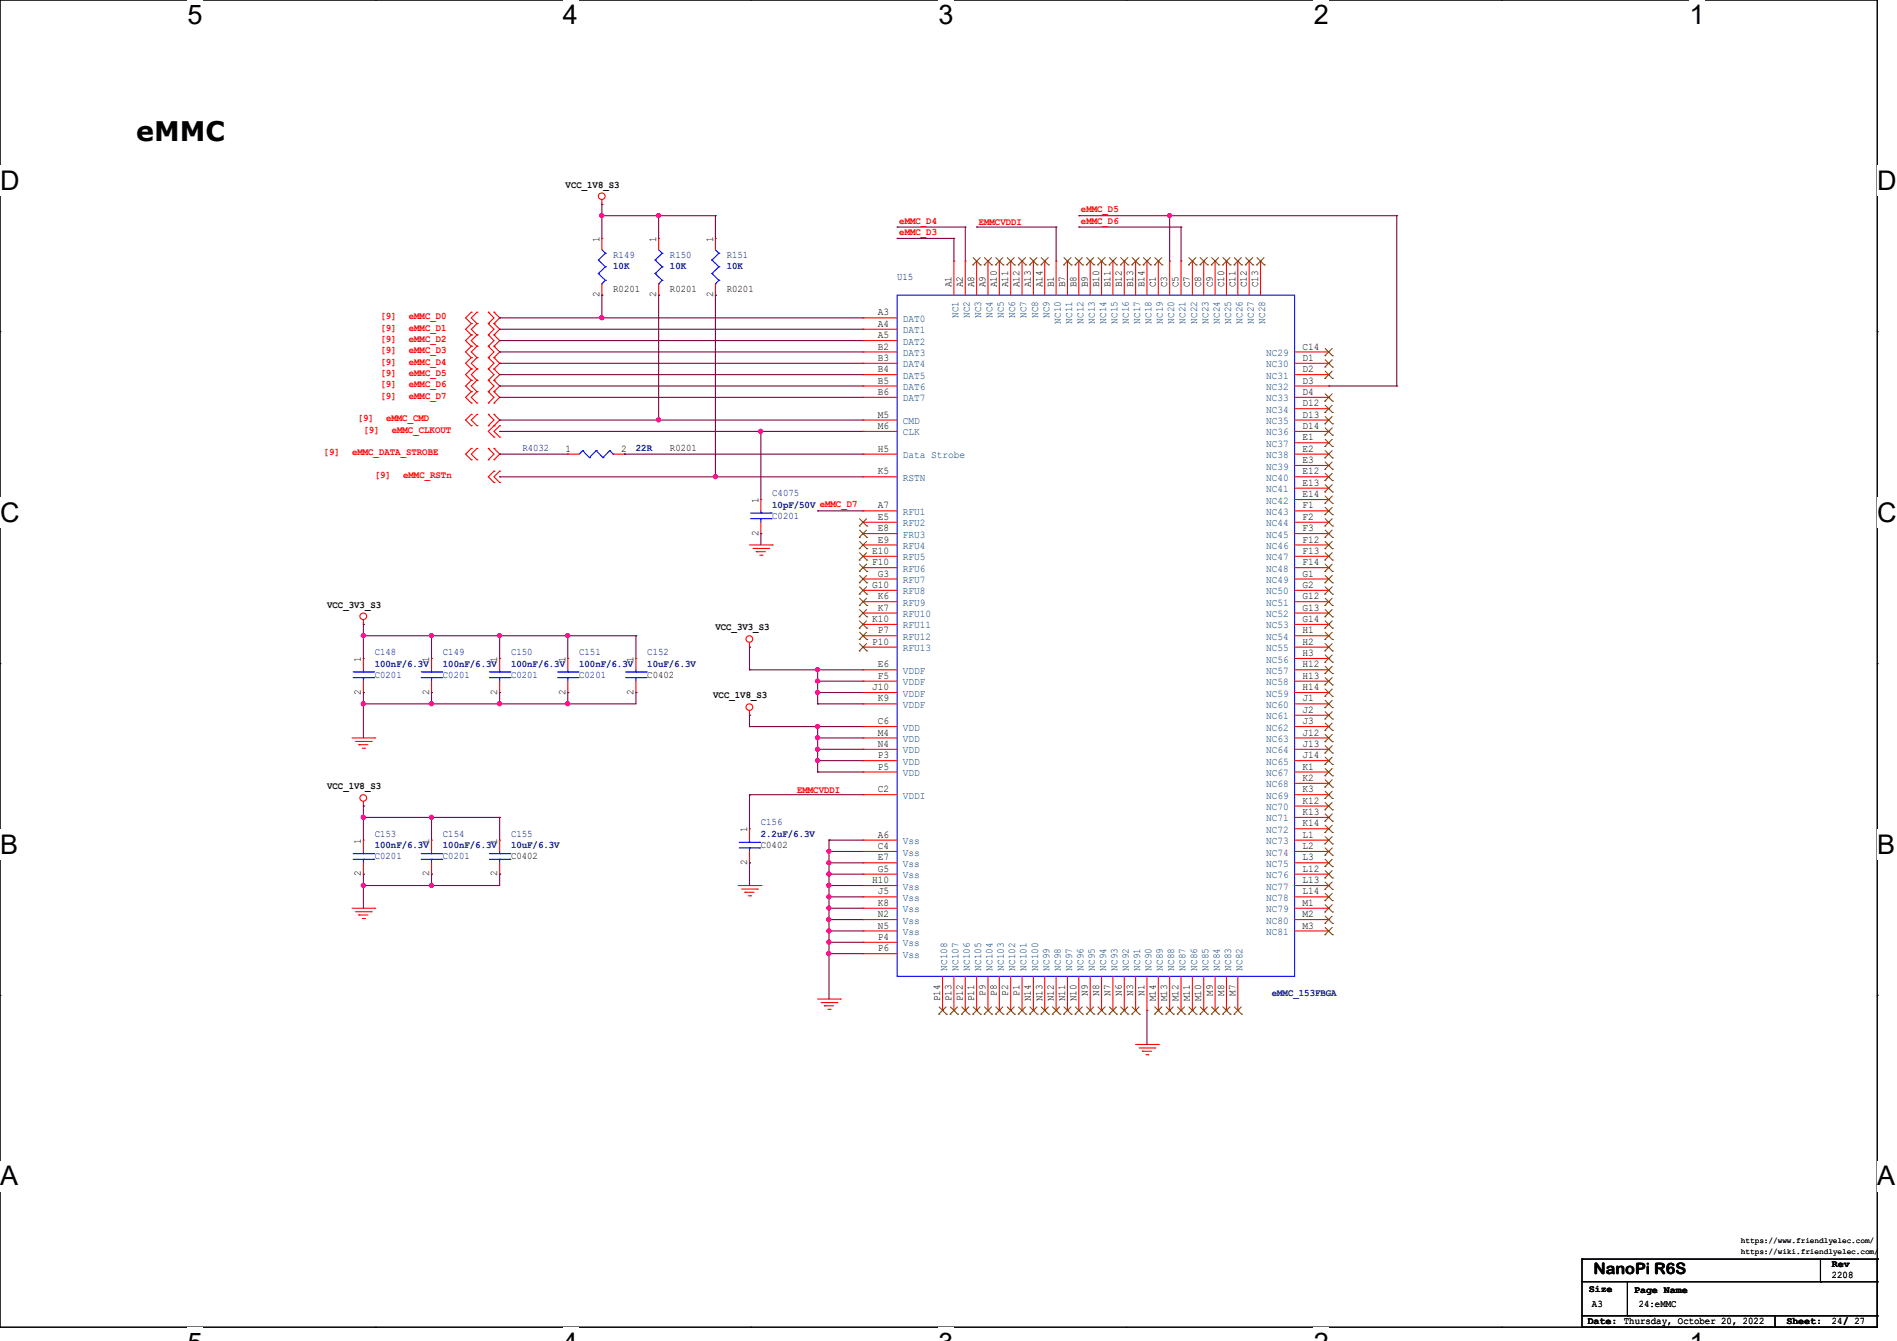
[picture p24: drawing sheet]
<svg xmlns="http://www.w3.org/2000/svg" width="297mm" height="210mm" viewBox="0 0 297 210" stroke-linecap="round" stroke-linejoin="round" font-family="sans-serif">
<defs><g id="words">
<g font-size="4.2">
<text x="29.4" y="3.8">5</text>
<text x="88.1" y="3.8">4</text>
<text x="146.9" y="3.8">3</text>
<text x="205.7" y="3.8">2</text>
<text x="264.5" y="3.8">1</text>
<text x="21.3" y="22">eMMC</text>
<text x="0" y="29.8">D</text>
<text x="293.9" y="29.8">D</text>
<text x="0" y="81.7">C</text>
<text x="293.9" y="81.7">C</text>
<text x="0" y="133.7">B</text>
<text x="293.9" y="133.7">B</text>
<text x="0" y="185.6">A</text>
<text x="293.9" y="185.6">A</text>
</g>
<text font-size="2.5" x="249.5" y="199.5">NanoPi R6S</text>
<g font-size="1.6">
<text x="88.6" y="29.4">VCC_1V8_S3</text>
<text x="93.9" y="37.9" transform="rotate(-90 93.9 37.9)">1</text>
<text x="102.7" y="37.9" transform="rotate(-90 102.7 37.9)">1</text>
<text x="111.6" y="37.9" transform="rotate(-90 111.6 37.9)">1</text>
<text x="93.9" y="46.6" transform="rotate(-90 93.9 46.6)">2</text>
<text x="96" y="45.7">R0201</text>
<text x="102.7" y="46.6" transform="rotate(-90 102.7 46.6)">2</text>
<text x="104.9" y="45.7">R0201</text>
<text x="111.6" y="46.6" transform="rotate(-90 111.6 46.6)">2</text>
<text x="113.8" y="45.7">R0201</text>
<text x="149" y="45" transform="rotate(-90 149 45)">A1</text>
<text x="150.8" y="45" transform="rotate(-90 150.8 45)">A2</text>
<text x="152.5" y="45" transform="rotate(-90 152.5 45)">A8</text>
<text x="154.3" y="45" transform="rotate(-90 154.3 45)">A9</text>
<text x="156.1" y="45" transform="rotate(-90 156.1 45)">A10</text>
<text x="157.9" y="45" transform="rotate(-90 157.9 45)">A11</text>
<text x="159.6" y="45" transform="rotate(-90 159.6 45)">A12</text>
<text x="161.4" y="45" transform="rotate(-90 161.4 45)">A13</text>
<text x="163.2" y="45" transform="rotate(-90 163.2 45)">A14</text>
<text x="165" y="45" transform="rotate(-90 165 45)">B1</text>
<text x="166.8" y="45" transform="rotate(-90 166.8 45)">B7</text>
<text x="168.5" y="45" transform="rotate(-90 168.5 45)">B8</text>
<text x="170.3" y="45" transform="rotate(-90 170.3 45)">B9</text>
<text x="172.1" y="45" transform="rotate(-90 172.1 45)">B10</text>
<text x="173.9" y="45" transform="rotate(-90 173.9 45)">B11</text>
<text x="175.6" y="45" transform="rotate(-90 175.6 45)">B12</text>
<text x="177.4" y="45" transform="rotate(-90 177.4 45)">B13</text>
<text x="179.2" y="45" transform="rotate(-90 179.2 45)">B14</text>
<text x="181" y="45" transform="rotate(-90 181 45)">C1</text>
<text x="182.8" y="45" transform="rotate(-90 182.8 45)">C3</text>
<text x="184.5" y="45" transform="rotate(-90 184.5 45)">C5</text>
<text x="186.3" y="45" transform="rotate(-90 186.3 45)">C7</text>
<text x="188.1" y="45" transform="rotate(-90 188.1 45)">C8</text>
<text x="189.9" y="45" transform="rotate(-90 189.9 45)">C9</text>
<text x="191.6" y="45" transform="rotate(-90 191.6 45)">C10</text>
<text x="193.4" y="45" transform="rotate(-90 193.4 45)">C11</text>
<text x="195.2" y="45" transform="rotate(-90 195.2 45)">C12</text>
<text x="197" y="45" transform="rotate(-90 197 45)">C13</text>
<text x="137.5" y="49.4">A3</text>
<text x="137.5" y="51.2">A4</text>
<text x="137.5" y="53">A5</text>
<text x="137.5" y="54.7">B2</text>
<text x="137.5" y="56.5">B3</text>
<text x="137.5" y="58.3">B4</text>
<text x="203.9" y="54.7">C14</text>
<text x="203.9" y="56.5">D1</text>
<text x="203.9" y="58.3">D2</text>
<text x="137.5" y="60.1">B5</text>
<text x="137.5" y="61.8">B6</text>
<text x="137.5" y="65.4">M5</text>
<text x="203.9" y="60.1">D3</text>
<text x="203.9" y="61.8">D4</text>
<text x="203.9" y="63.6">D12</text>
<text x="203.9" y="65.4">D13</text>
<text x="88.6" y="70.7">1</text>
<text x="97.2" y="70.7">2</text>
<text x="104.9" y="70.6">R0201</text>
<text x="137.5" y="70.7">H5</text>
<text x="137.5" y="67.2">M6</text>
<text x="203.9" y="67.2">D14</text>
<text x="203.9" y="69">E1</text>
<text x="203.9" y="70.7">E2</text>
<text x="137.5" y="74.3">K5</text>
<text x="203.9" y="72.5">E3</text>
<text x="203.9" y="74.3">E12</text>
<text x="203.9" y="76.1">E13</text>
<text x="203.9" y="77.9">E14</text>
<text x="118.7" y="83.9" transform="rotate(-90 118.7 83.9)">2</text>
<text x="118.7" y="78.8" transform="rotate(-90 118.7 78.8)">1</text>
<text x="137.5" y="79.6">A7</text>
<text x="137.5" y="81.4">E5</text>
<text x="137.5" y="83.2">E8</text>
<text x="203.9" y="79.6">F1</text>
<text x="203.9" y="81.4">F2</text>
<text x="203.9" y="83.2">F3</text>
<text x="136.6" y="86.7">E10</text>
<text x="136.6" y="88.5">F10</text>
<text x="137.5" y="85">E9</text>
<text x="203.9" y="85">F12</text>
<text x="203.9" y="86.7">F13</text>
<text x="203.9" y="88.5">F14</text>
<text x="51.2" y="95.2">VCC_3V3_S3</text>
<text x="136.6" y="92.1">G10</text>
<text x="137.5" y="90.3">G3</text>
<text x="137.5" y="93.9">K6</text>
<text x="137.5" y="95.6">K7</text>
<text x="203.9" y="90.3">G1</text>
<text x="203.9" y="92.1">G2</text>
<text x="203.9" y="93.9">G12</text>
<text x="203.9" y="95.6">G13</text>
<text x="112" y="98.7">VCC_3V3_S3</text>
<text x="136.6" y="97.4">K10</text>
<text x="136.6" y="101">P10</text>
<text x="137.5" y="99.2">P7</text>
<text x="203.9" y="97.4">G14</text>
<text x="203.9" y="99.2">H1</text>
<text x="203.9" y="101">H2</text>
<text x="56.5" y="103.7" transform="rotate(-90 56.5 103.7)">1</text>
<text x="67.2" y="103.7" transform="rotate(-90 67.2 103.7)">1</text>
<text x="77.9" y="103.7" transform="rotate(-90 77.9 103.7)">1</text>
<text x="88.5" y="103.7" transform="rotate(-90 88.5 103.7)">1</text>
<text x="99.2" y="103.7" transform="rotate(-90 99.2 103.7)">1</text>
<text x="101.3" y="106.1">C0402</text>
<text x="137.5" y="104.5">E6</text>
<text x="137.5" y="106.3">F5</text>
<text x="203.9" y="102.7">H3</text>
<text x="203.9" y="104.5">H12</text>
<text x="203.9" y="106.3">H13</text>
<text x="56.5" y="108.8" transform="rotate(-90 56.5 108.8)">2</text>
<text x="67.2" y="108.8" transform="rotate(-90 67.2 108.8)">2</text>
<text x="77.9" y="108.8" transform="rotate(-90 77.9 108.8)">2</text>
<text x="88.5" y="108.8" transform="rotate(-90 88.5 108.8)">2</text>
<text x="99.2" y="108.8" transform="rotate(-90 99.2 108.8)">2</text>
<text x="111.7" y="109.4">VCC_1V8_S3</text>
<text x="136.6" y="108.1">J10</text>
<text x="137.5" y="113.4">C6</text>
<text x="137.5" y="109.9">K9</text>
<text x="203.9" y="108.1">H14</text>
<text x="203.9" y="109.9">J1</text>
<text x="203.9" y="111.6">J2</text>
<text x="203.9" y="113.4">J3</text>
<text x="137.5" y="115.2">M4</text>
<text x="137.5" y="117">N4</text>
<text x="137.5" y="118.7">P3</text>
<text x="203.9" y="115.2">J12</text>
<text x="203.9" y="117">J13</text>
<text x="203.9" y="118.7">J14</text>
<text x="51.2" y="123.6">VCC_1V8_S3</text>
<text x="137.5" y="124.1">C2</text>
<text x="137.5" y="120.5">P5</text>
<text x="203.9" y="120.5">K1</text>
<text x="203.9" y="122.3">K2</text>
<text x="203.9" y="124.1">K3</text>
<text x="203.9" y="125.9">K12</text>
<text x="117" y="130.3" transform="rotate(-90 117 130.3)">1</text>
<text x="137.5" y="131.2">A6</text>
<text x="203.9" y="127.6">K13</text>
<text x="203.9" y="129.4">K14</text>
<text x="203.9" y="131.2">L1</text>
<text x="56.5" y="137.2" transform="rotate(-90 56.5 137.2)">2</text>
<text x="56.5" y="132.1" transform="rotate(-90 56.5 132.1)">1</text>
<text x="67.2" y="137.2" transform="rotate(-90 67.2 137.2)">2</text>
<text x="67.2" y="132.1" transform="rotate(-90 67.2 132.1)">1</text>
<text x="77.9" y="137.2" transform="rotate(-90 77.9 137.2)">2</text>
<text x="77.9" y="132.1" transform="rotate(-90 77.9 132.1)">1</text>
<text x="80" y="134.6">C0402</text>
<text x="117" y="135.5" transform="rotate(-90 117 135.5)">2</text>
<text x="119.1" y="132.8">C0402</text>
<text x="137.5" y="133">C4</text>
<text x="137.5" y="134.7">E7</text>
<text x="137.5" y="136.5">G5</text>
<text x="203.9" y="133">L2</text>
<text x="203.9" y="134.7">L3</text>
<text x="203.9" y="136.5">L12</text>
<text x="136.6" y="138.3">H10</text>
<text x="137.5" y="140.1">J5</text>
<text x="137.5" y="141.9">K8</text>
<text x="137.5" y="143.6">N2</text>
<text x="203.9" y="138.3">L13</text>
<text x="203.9" y="140.1">L14</text>
<text x="203.9" y="141.9">M1</text>
<text x="203.9" y="143.6">M2</text>
<text x="137.5" y="145.4">N5</text>
<text x="137.5" y="147.2">P4</text>
<text x="137.5" y="149">P6</text>
<text x="203.9" y="145.4">M3</text>
<text x="154.3" y="155.9" transform="rotate(-90 154.3 155.9)">P9</text>
<text x="156.1" y="155.9" transform="rotate(-90 156.1 155.9)">P8</text>
<text x="157.9" y="155.9" transform="rotate(-90 157.9 155.9)">P2</text>
<text x="159.6" y="155.9" transform="rotate(-90 159.6 155.9)">P1</text>
<text x="170.3" y="155.9" transform="rotate(-90 170.3 155.9)">N9</text>
<text x="172.1" y="155.9" transform="rotate(-90 172.1 155.9)">N8</text>
<text x="173.9" y="155.9" transform="rotate(-90 173.9 155.9)">N7</text>
<text x="175.6" y="155.9" transform="rotate(-90 175.6 155.9)">N6</text>
<text x="177.4" y="155.9" transform="rotate(-90 177.4 155.9)">N3</text>
<text x="179.2" y="155.9" transform="rotate(-90 179.2 155.9)">N1</text>
<text x="189.9" y="155.9" transform="rotate(-90 189.9 155.9)">M9</text>
<text x="191.6" y="155.9" transform="rotate(-90 191.6 155.9)">M8</text>
<text x="193.4" y="155.9" transform="rotate(-90 193.4 155.9)">M7</text>
<text x="147.2" y="156.8" transform="rotate(-90 147.2 156.8)">P14</text>
<text x="149" y="156.8" transform="rotate(-90 149 156.8)">P13</text>
<text x="150.8" y="156.8" transform="rotate(-90 150.8 156.8)">P12</text>
<text x="152.5" y="156.8" transform="rotate(-90 152.5 156.8)">P11</text>
<text x="161.4" y="156.8" transform="rotate(-90 161.4 156.8)">N14</text>
<text x="163.2" y="156.8" transform="rotate(-90 163.2 156.8)">N13</text>
<text x="165" y="156.8" transform="rotate(-90 165 156.8)">N12</text>
<text x="166.8" y="156.8" transform="rotate(-90 166.8 156.8)">N11</text>
<text x="168.5" y="156.8" transform="rotate(-90 168.5 156.8)">N10</text>
<text x="181" y="156.8" transform="rotate(-90 181 156.8)">M14</text>
<text x="182.8" y="156.8" transform="rotate(-90 182.8 156.8)">M13</text>
<text x="184.5" y="156.8" transform="rotate(-90 184.5 156.8)">M12</text>
<text x="186.3" y="156.8" transform="rotate(-90 186.3 156.8)">M11</text>
<text x="188.1" y="156.8" transform="rotate(-90 188.1 156.8)">M10</text>
<text x="248.8" y="202.4">Size</text>
<text x="255.9" y="202.5">Page Name</text>
<text x="286.8" y="200.2">2208</text>
<text x="286.8" y="198.5">Rev</text>
<text x="248.6" y="207.3">Date: Thursday, October 20, 2022</text>
<text x="249.3" y="204.6">A3</text>
<text x="256.6" y="204.6">24:eMMC</text>
<text x="279.7" y="207.3">Sheet:</text>
<text x="286.8" y="207.3">24/ 27</text>
</g>
<g font-size="1.6" fill="#f00">
<text x="140.8" y="35">eMMC_D4</text>
<text x="153.2" y="35.2">EMMCVDDI</text>
<text x="169.2" y="33.2">eMMC_D5</text>
<text x="169.2" y="35">eMMC_D6</text>
<text x="140.8" y="36.8">eMMC_D3</text>
<text x="59.6" y="50">[9]</text>
<text x="59.6" y="53.5">[9]</text>
<text x="59.6" y="51.8">[9]</text>
<text x="64" y="50">eMMC_D0</text>
<text x="64" y="53.5">eMMC_D2</text>
<text x="64" y="51.8">eMMC_D1</text>
<text x="59.6" y="55.3">[9]</text>
<text x="59.6" y="57.1">[9]</text>
<text x="59.6" y="58.9">[9]</text>
<text x="64" y="55.3">eMMC_D3</text>
<text x="64" y="57.1">eMMC_D4</text>
<text x="64" y="58.9">eMMC_D5</text>
<text x="56" y="66">[9]</text>
<text x="59.6" y="62.4">[9]</text>
<text x="59.6" y="60.7">[9]</text>
<text x="60.5" y="66">eMMC_CMD</text>
<text x="64" y="62.4">eMMC_D7</text>
<text x="64" y="60.7">eMMC_D6</text>
<text x="50.7" y="71.3">[9]</text>
<text x="55.1" y="71.3">eMMC_DATA_STROBE</text>
<text x="56.9" y="67.8">[9]</text>
<text x="61.3" y="67.8">eMMC_CLKOUT</text>
<text x="58.7" y="74.9">[9]</text>
<text x="63.1" y="74.9">eMMC_RSTn</text>
<text x="124.8" y="124.1">EMMCVDDI</text>
</g>
<g font-size="1.6" fill="#000080">
<text x="96" y="40.3">R149</text>
<text x="104.9" y="40.3">R150</text>
<text x="113.8" y="40.3">R151</text>
<text x="96" y="42.2">10K</text>
<text x="104.9" y="42.2">10K</text>
<text x="113.8" y="42.2">10K</text>
<text x="140.5" y="43.9">U15</text>
<text x="81.8" y="70.6">R4032</text>
<text x="99.6" y="70.6">22R</text>
<text x="120.9" y="77.7">C4075</text>
<text x="120.9" y="79.5">10pF/50V eMMC_D7</text>
<text x="120.9" y="81.2">C0201</text>
<text x="58.7" y="102.6">C148</text>
<text x="58.7" y="104.4">100nF/6.3V</text>
<text x="58.7" y="106.1">C0201</text>
<text x="69.3" y="102.6">C149</text>
<text x="69.3" y="104.4">100nF/6.3V</text>
<text x="69.3" y="106.1">C0201</text>
<text x="80" y="102.6">C150</text>
<text x="80" y="104.4">100nF/6.3V</text>
<text x="80" y="106.1">C0201</text>
<text x="90.7" y="102.6">C151</text>
<text x="90.7" y="104.4">100nF/6.3V</text>
<text x="90.7" y="106.1">C0201</text>
<text x="101.3" y="102.6">C152</text>
<text x="101.3" y="104.4">10uF/6.3V</text>
<text x="58.7" y="131">C153</text>
<text x="69.3" y="131">C154</text>
<text x="80" y="131">C155</text>
<text x="119.1" y="129.2">C156</text>
<text x="119.1" y="131.1">2.2uF/6.3V</text>
<text x="58.7" y="132.8">100nF/6.3V</text>
<text x="58.7" y="134.6">C0201</text>
<text x="69.3" y="132.8">100nF/6.3V</text>
<text x="69.3" y="134.6">C0201</text>
<text x="80" y="132.8">10uF/6.3V</text>
<text x="199.1" y="156">eMMC_153FBGA</text>
</g>
<g font-size="1.6" fill="#004080">
<text x="141.4" y="50.4">DAT0</text>
<text x="141.4" y="52.2">DAT1</text>
<text x="141.4" y="54">DAT2</text>
<text x="150.1" y="49.8" transform="rotate(-90 150.1 49.8)">NC1</text>
<text x="151.9" y="49.8" transform="rotate(-90 151.9 49.8)">NC2</text>
<text x="153.6" y="49.8" transform="rotate(-90 153.6 49.8)">NC3</text>
<text x="155.4" y="49.8" transform="rotate(-90 155.4 49.8)">NC4</text>
<text x="157.2" y="49.8" transform="rotate(-90 157.2 49.8)">NC5</text>
<text x="159" y="49.8" transform="rotate(-90 159 49.8)">NC6</text>
<text x="160.7" y="49.8" transform="rotate(-90 160.7 49.8)">NC7</text>
<text x="162.5" y="49.8" transform="rotate(-90 162.5 49.8)">NC8</text>
<text x="164.3" y="49.8" transform="rotate(-90 164.3 49.8)">NC9</text>
<text x="166.1" y="50.7" transform="rotate(-90 166.1 50.7)">NC10</text>
<text x="167.9" y="50.7" transform="rotate(-90 167.9 50.7)">NC11</text>
<text x="169.6" y="50.7" transform="rotate(-90 169.6 50.7)">NC12</text>
<text x="171.4" y="50.7" transform="rotate(-90 171.4 50.7)">NC13</text>
<text x="173.2" y="50.7" transform="rotate(-90 173.2 50.7)">NC14</text>
<text x="175" y="50.7" transform="rotate(-90 175 50.7)">NC15</text>
<text x="176.7" y="50.7" transform="rotate(-90 176.7 50.7)">NC16</text>
<text x="178.5" y="50.7" transform="rotate(-90 178.5 50.7)">NC17</text>
<text x="180.3" y="50.7" transform="rotate(-90 180.3 50.7)">NC18</text>
<text x="182.1" y="50.7" transform="rotate(-90 182.1 50.7)">NC19</text>
<text x="183.9" y="50.7" transform="rotate(-90 183.9 50.7)">NC20</text>
<text x="185.6" y="50.7" transform="rotate(-90 185.6 50.7)">NC21</text>
<text x="187.4" y="50.7" transform="rotate(-90 187.4 50.7)">NC22</text>
<text x="189.2" y="50.7" transform="rotate(-90 189.2 50.7)">NC23</text>
<text x="191" y="50.7" transform="rotate(-90 191 50.7)">NC24</text>
<text x="192.7" y="50.7" transform="rotate(-90 192.7 50.7)">NC25</text>
<text x="194.5" y="50.7" transform="rotate(-90 194.5 50.7)">NC26</text>
<text x="196.3" y="50.7" transform="rotate(-90 196.3 50.7)">NC27</text>
<text x="198.1" y="50.7" transform="rotate(-90 198.1 50.7)">NC28</text>
<text x="141.4" y="55.8">DAT3</text>
<text x="141.4" y="57.5">DAT4</text>
<text x="141.4" y="59.3">DAT5</text>
<text x="198.2" y="55.8">NC29</text>
<text x="198.2" y="57.5">NC30</text>
<text x="198.2" y="59.3">NC31</text>
<text x="141.4" y="61.1">DAT6</text>
<text x="141.4" y="62.9">DAT7</text>
<text x="198.2" y="61.1">NC32</text>
<text x="198.2" y="62.9">NC33</text>
<text x="198.2" y="64.6">NC34</text>
<text x="141.4" y="71.8">Data Strobe</text>
<text x="141.4" y="66.4">CMD</text>
<text x="141.4" y="68.2">CLK</text>
<text x="198.2" y="66.4">NC35</text>
<text x="198.2" y="68.2">NC36</text>
<text x="198.2" y="70">NC37</text>
<text x="198.2" y="71.8">NC38</text>
<text x="141.4" y="75.3">RSTN</text>
<text x="198.2" y="73.5">NC39</text>
<text x="198.2" y="75.3">NC40</text>
<text x="198.2" y="77.1">NC41</text>
<text x="141.4" y="80.6">RFU1</text>
<text x="141.4" y="82.4">RFU2</text>
<text x="198.2" y="78.9">NC42</text>
<text x="198.2" y="80.6">NC43</text>
<text x="198.2" y="82.4">NC44</text>
<text x="141.4" y="84.2">FRU3</text>
<text x="141.4" y="86">RFU4</text>
<text x="141.4" y="87.8">RFU5</text>
<text x="141.4" y="89.5">RFU6</text>
<text x="198.2" y="84.2">NC45</text>
<text x="198.2" y="86">NC46</text>
<text x="198.2" y="87.8">NC47</text>
<text x="198.2" y="89.5">NC48</text>
<text x="141.4" y="91.3">RFU7</text>
<text x="141.4" y="93.1">RFU8</text>
<text x="141.4" y="94.9">RFU9</text>
<text x="198.2" y="91.3">NC49</text>
<text x="198.2" y="93.1">NC50</text>
<text x="198.2" y="94.9">NC51</text>
<text x="141.4" y="96.6">RFU10</text>
<text x="141.4" y="98.4">RFU11</text>
<text x="141.4" y="100.2">RFU12</text>
<text x="141.4" y="102">RFU13</text>
<text x="198.2" y="96.6">NC52</text>
<text x="198.2" y="98.4">NC53</text>
<text x="198.2" y="100.2">NC54</text>
<text x="198.2" y="102">NC55</text>
<text x="141.4" y="105.5">VDDF</text>
<text x="141.4" y="107.3">VDDF</text>
<text x="198.2" y="103.8">NC56</text>
<text x="198.2" y="105.5">NC57</text>
<text x="198.2" y="107.3">NC58</text>
<text x="141.4" y="109.1">VDDF</text>
<text x="141.4" y="110.9">VDDF</text>
<text x="198.2" y="109.1">NC59</text>
<text x="198.2" y="110.9">NC60</text>
<text x="198.2" y="112.7">NC61</text>
<text x="141.4" y="114.4">VDD</text>
<text x="141.4" y="116.2">VDD</text>
<text x="141.4" y="118">VDD</text>
<text x="141.4" y="119.8">VDD</text>
<text x="198.2" y="114.4">NC62</text>
<text x="198.2" y="116.2">NC63</text>
<text x="198.2" y="118">NC64</text>
<text x="198.2" y="119.8">NC65</text>
<text x="141.4" y="125.1">VDDI</text>
<text x="141.4" y="121.5">VDD</text>
<text x="198.2" y="121.5">NC67</text>
<text x="198.2" y="123.3">NC68</text>
<text x="198.2" y="125.1">NC69</text>
<text x="198.2" y="126.9">NC70</text>
<text x="198.2" y="128.7">NC71</text>
<text x="198.2" y="130.4">NC72</text>
<text x="141.4" y="132.2">Vss</text>
<text x="141.4" y="134">Vss</text>
<text x="141.4" y="135.8">Vss</text>
<text x="141.4" y="137.5">Vss</text>
<text x="198.2" y="132.2">NC73</text>
<text x="198.2" y="134">NC74</text>
<text x="198.2" y="135.8">NC75</text>
<text x="198.2" y="137.5">NC76</text>
<text x="141.4" y="139.3">Vss</text>
<text x="141.4" y="141.1">Vss</text>
<text x="141.4" y="142.9">Vss</text>
<text x="198.2" y="139.3">NC77</text>
<text x="198.2" y="141.1">NC78</text>
<text x="198.2" y="142.9">NC79</text>
<text x="141.4" y="144.7">Vss</text>
<text x="141.4" y="146.4">Vss</text>
<text x="141.4" y="148.2">Vss</text>
<text x="141.4" y="150">Vss</text>
<text x="198.2" y="144.7">NC80</text>
<text x="198.2" y="146.4">NC81</text>
<text x="148.3" y="152" transform="rotate(-90 148.3 152)">NC108</text>
<text x="150.1" y="152" transform="rotate(-90 150.1 152)">NC107</text>
<text x="151.9" y="152" transform="rotate(-90 151.9 152)">NC106</text>
<text x="153.6" y="152" transform="rotate(-90 153.6 152)">NC105</text>
<text x="155.4" y="152" transform="rotate(-90 155.4 152)">NC104</text>
<text x="157.2" y="152" transform="rotate(-90 157.2 152)">NC103</text>
<text x="159" y="152" transform="rotate(-90 159 152)">NC102</text>
<text x="160.7" y="152" transform="rotate(-90 160.7 152)">NC101</text>
<text x="162.5" y="152" transform="rotate(-90 162.5 152)">NC100</text>
<text x="164.3" y="152" transform="rotate(-90 164.3 152)">NC99</text>
<text x="166.1" y="152" transform="rotate(-90 166.1 152)">NC98</text>
<text x="167.9" y="152" transform="rotate(-90 167.9 152)">NC97</text>
<text x="169.6" y="152" transform="rotate(-90 169.6 152)">NC96</text>
<text x="171.4" y="152" transform="rotate(-90 171.4 152)">NC95</text>
<text x="173.2" y="152" transform="rotate(-90 173.2 152)">NC94</text>
<text x="175" y="152" transform="rotate(-90 175 152)">NC93</text>
<text x="176.7" y="152" transform="rotate(-90 176.7 152)">NC92</text>
<text x="178.5" y="152" transform="rotate(-90 178.5 152)">NC91</text>
<text x="180.3" y="152" transform="rotate(-90 180.3 152)">NC90</text>
<text x="182.1" y="152" transform="rotate(-90 182.1 152)">NC89</text>
<text x="183.9" y="152" transform="rotate(-90 183.9 152)">NC88</text>
<text x="185.6" y="152" transform="rotate(-90 185.6 152)">NC87</text>
<text x="187.4" y="152" transform="rotate(-90 187.4 152)">NC86</text>
<text x="189.2" y="152" transform="rotate(-90 189.2 152)">NC85</text>
<text x="191" y="152" transform="rotate(-90 191 152)">NC84</text>
<text x="192.7" y="152" transform="rotate(-90 192.7 152)">NC83</text>
<text x="194.5" y="152" transform="rotate(-90 194.5 152)">NC82</text>
</g>
<g font-size="1.2">
<text x="272.6" y="196.4">https://wiki.friendlyelec.com/</text>
<text x="272.6" y="194.6">https://www.friendlyelec.com/</text>
</g>
</g></defs>
<path d="M0 0h293.9v207.9h-293.9z" fill="none" stroke="#000" stroke-width=".17"/>
<g fill="#fff">
<path d="M29.4 0h2.3v4.7h-2.3z"/>
<path d="M29.4 207.9h2.3v2.1h-2.3z"/>
</g>
<path d="M58.8 0h.1M58.8 207.9h.1" fill="none" stroke="#000" stroke-width=".17"/>
<g fill="#fff">
<path d="M88.1 0h2.4v4.7h-2.4z"/>
<path d="M88.1 207.9h2.4v2.1h-2.4z"/>
</g>
<path d="M117.6 0h.1M117.6 207.9h.1" fill="none" stroke="#000" stroke-width=".17"/>
<g fill="#fff">
<path d="M146.9 0h2.4v4.7h-2.4z"/>
<path d="M146.9 207.9h2.4v2.1h-2.4z"/>
</g>
<path d="M176.3 0h.1M176.3 207.9h.1" fill="none" stroke="#000" stroke-width=".17"/>
<g fill="#fff">
<path d="M205.7 0h2.4v4.7h-2.4z"/>
<path d="M205.7 207.9h2.4v2.1h-2.4z"/>
</g>
<path d="M235.1 0h.1M235.1 207.9h.1" fill="none" stroke="#000" stroke-width=".17"/>
<g fill="#fff">
<path d="M264.5 0h2.4v4.7h-2.4z"/>
<path d="M264.5 207.9h2.4v2.1h-2.4z"/>
<path d="M0 26h3v4.7h-3z"/>
<path d="M293.9 26h3.1v4.7h-3.1z"/>
<path d="M0 77.9h3v4.7h-3z"/>
<path d="M293.9 77.9h3.1v4.7h-3.1z"/>
</g>
<path d="M0 51.9h.1M293.9 51.9h.1" fill="none" stroke="#000" stroke-width=".17"/>
<g fill="#fff">
<path d="M0 129.9h2.8v4.7h-2.8z"/>
<path d="M293.9 129.9h2.9v4.7h-2.9z"/>
</g>
<path d="M0 103.9h.1M293.9 103.9h.1" fill="none" stroke="#000" stroke-width=".17"/>
<g fill="#fff">
<path d="M0 181.8h2.8v4.8h-2.8z"/>
<path d="M293.8 181.8h3v4.8h-3z"/>
</g>
<g fill="none" stroke="#000" stroke-width=".17">
<path d="M0 155.9h.1M293.9 155.9h.1M247.7 197.2h.1M247.7 197.2v10.7M247.7 197.2h46.2M285 197.2v3.5M293.9 197.2h.1M293.9 197.2v10.7h-46.2M247.7 207.9h.1M247.7 200.7h46.2M247.7 206.1h46.2M254.8 206.1h.1"/>
<path d="M254.8 200.7v5.4M258.4 206.1h.1M277.9 207.9h.1M277.9 206.1v1.8M285 200.7h.1M293.9 200.7h.1M293.9 206.1h.1"/>
</g>
<g fill="none" stroke="#f00" stroke-width=".17">
<path d="M94.2 32h.1M94.2 37.3h.1M94.2 31.3v.7M94.2 37.3v1.8M103.1 37.3h.1M103.1 37.3v1.8M112 37.3h.1M112 37.3v1.8M73.8 56h.1M73.8 54.2h.1M73.8 50.7h.1M73.8 48.9h.1"/>
<path d="M73.8 52.5h.1M73.8 57.8h.1M73.8 59.6h.1M73.8 48.9l-.9 .9 .9 .9M73.8 59.6l-.9 .9 .9 .8M73.8 54.2l-.9 .9 .9 .9M73.8 57.8l-.9 .9 .9 .9M73.8 52.5l-.9 .8 .9 .9M73.8 56l-.9 .9 .9 .9M73.8 50.7l-.9 .9 .9 .9M74.7 56h.1M74.7 54.2h.1"/>
<path d="M74.7 50.7h.1M74.7 48.9h.1M74.7 52.5h.1M74.7 57.8h.1M74.7 59.6h.1M74.7 57.8l-.9 .9 .9 .9M74.7 50.7l-.9 .9 .9 .9M74.7 54.2l-.9 .9 .9 .9M74.7 52.5l-.9 .8 .9 .9M74.7 48.9l-.9 .9 .9 .9M74.7 56l-.9 .9 .9 .9M74.7 59.6l-.9 .9 .9 .8"/>
<path d="M76.5 56h.1M76.5 54.2h.1M76.5 50.7h.1M76.5 48.9h.1M76.5 52.5h.1M76.5 57.8h.1M76.5 59.6h.1M76.5 54.2l.8 .9-.8 .9M76.5 57.8l.8 .9-.8 .9M76.5 50.7l.8 .9-.8 .9M76.5 48.9l.8 .9-.8 .9M76.5 52.5l.8 .8-.8 .9"/>
<path d="M76.5 56l.8 .9-.8 .9M76.5 59.6l.8 .9-.8 .8M77.3 54.2h.1M77.3 56h.1M77.3 48.9h.1M77.3 50.7h.1M77.3 52.5h.1M77.3 57.8h.1M77.3 59.6h.1M77.3 54.2l.9 .9-.9 .9M77.3 59.6l.9 .9-.9 .8M77.3 48.9l.9 .9-.9 .9"/>
<path d="M77.3 52.5l.9 .8-.9 .9M77.3 57.8l.9 .9-.9 .9M77.3 56l.9 .9-.9 .9M77.3 50.7l.9 .9-.9 .9M94.2 46.2h.1M94.2 44.4v1.8M103.1 46.2h.1M103.1 44.4v1.8M112 46.2h.1M112 44.4v1.8M135.1 49.8h.1M135.1 51.6h.1"/>
<path d="M135.1 53.3h.1M135.1 55.1h.1M135.1 56.9h.1M135.1 58.7h.1M135.1 49.8h5.4M135.1 51.6h5.4M135.1 53.3h5.4M135.1 55.1h5.4M135.1 56.9h5.4M135.1 58.7h5.4M149.4 40.9h.1M149.4 40.9v5.3"/>
<path d="M151.1 40.9h.1M151.1 40.9v5.3M152.9 40.9h.1M152.9 40.9v5.3M154.7 40.9h.1M154.7 40.9v5.3M156.5 40.9h.1M156.5 40.9v5.3M158.2 40.9h.1M158.2 40.9v5.3M160 40.9h.1M160 40.9v5.3"/>
<path d="M161.8 40.9h.1M161.8 40.9v5.3M163.6 40.9h.1M163.6 40.9v5.3M165.4 40.9h.1M165.4 40.9v5.3M167.1 40.9h.1M167.1 40.9v5.3M168.9 40.9h.1M168.9 40.9v5.3M170.7 40.9h.1M170.7 40.9v5.3"/>
<path d="M172.5 40.9h.1M172.5 40.9v5.3M174.2 40.9h.1M174.2 40.9v5.3M176 40.9h.1M176 40.9v5.3M177.8 40.9h.1M177.8 40.9v5.3M179.6 40.9h.1M179.6 40.9v5.3M181.4 40.9h.1M181.4 40.9v5.3"/>
<path d="M183.1 40.9h.1M183.1 40.9v5.3M184.9 40.9h.1M184.9 40.9v5.3M186.7 40.9h.1M186.7 40.9v5.3M188.5 40.9h.1M188.5 40.9v5.3M190.2 40.9h.1M190.2 40.9v5.3M192 40.9h.1M192 40.9v5.3"/>
<path d="M193.8 40.9h.1M193.8 40.9v5.3M195.6 40.9h.1M195.6 40.9v5.3M197.4 40.9h.1M197.4 40.9v5.3M202.7 55.1h5.3M202.7 56.9h5.3M202.7 58.7h5.3M208 55.1h.1M208 56.9h.1M208 58.7h.1"/>
<path d="M73.8 63.1h.1M73.8 61.3h.1M73.8 72h.1M73.8 70.2h.1M73.8 66.7h.1M73.8 64.9h.1M73.8 61.3l-.9 .9 .9 .9M73.8 64.9l-.9 .9 .9 .9M73.8 70.2l-.9 .9 .9 .9M74.7 63.1h.1M74.7 61.3h.1M74.7 72h.1"/>
<path d="M74.7 70.2h.1M74.7 66.7h.1M74.7 64.9h.1M74.7 64.9l-.9 .9 .9 .9M74.7 61.3l-.9 .9 .9 .9M74.7 70.2l-.9 .9 .9 .9M76.5 63.1h.1M76.5 61.3h.1M76.5 72h.1M76.5 70.2h.1M76.5 66.7h.1M76.5 64.9h.1"/>
<path d="M76.5 61.3l.8 .9-.8 .9M76.5 64.9l.8 .9-.8 .9M76.5 70.2l.8 .9-.8 .9M77.3 61.3h.1M77.3 63.1h.1M77.3 70.2h.1M77.3 72h.1M77.3 75.6h.1M77.3 73.8h.1M77.3 64.9h.1M77.3 66.7h.1M77.3 68.5h.1"/>
<path d="M77.3 61.3l.9 .9-.9 .9M77.3 70.2l.9 .9-.9 .9M77.3 73.8l-.8 .9 .8 .9M77.3 64.9l.9 .9-1.7 1.8 .8 .9M78.2 75.6h.1M78.2 73.8h.1M78.2 68.5h.1M78.2 66.7h.1M78.2 73.8l-.9 .9 .9 .9M78.2 66.7l-.9 .9 .9 .9M88.9 71.1h.1M88.9 71.1h1.8"/>
<path d="M96 71.1h1.8M97.8 71.1h.1M119.1 78.2h.1M119.1 78.2v1.8M135.1 60.5h.1M135.1 62.2h.1M135.1 71.1h.1M135.1 74.7h.1M135.1 65.8h.1M135.1 67.6h.1M135.1 71.1h5.4M135.1 60.5h5.4"/>
<path d="M135.1 62.2h5.4M135.1 65.8h5.4M135.1 67.6h5.4M135.1 74.7h5.4M202.7 71.1h5.3M202.7 60.5h5.3M202.7 62.2h5.3M202.7 64h5.3M202.7 65.8h5.3M202.7 67.6h5.3M202.7 69.3h5.3M202.7 72.9h5.3"/>
<path d="M202.7 74.7h5.3M202.7 76.5h5.3M202.7 78.2h5.3M208 60.5h.1M208 62.2h.1M208 64h.1M208 65.8h.1M208 67.6h.1M208 69.3h.1M208 71.1h.1M208 72.9h.1M208 74.7h.1"/>
<path d="M208 76.5h.1M208 78.2h.1M56.9 97.8h.1M56.9 97.1v.7M117.3 85.3h3.6M117.9 85.9h2.5M118.4 86.4h.1M118.4 86.4h1.4M119 87h.3M119.1 83.6h.1M119.1 81.8v1.8M119.3 87h.1"/>
<path d="M120.4 85.9h.1M120.9 85.3h.1M135.1 80h.1M135.1 81.8h.1M135.1 83.6h.1M135.1 85.3h.1M135.1 87.1h.1M135.1 88.9h.1M135.1 90.7h.1M135.1 92.5h.1M135.1 94.2h.1M135.1 96h.1"/>
<path d="M135.1 97.8h.1M135.1 99.6h.1M135.1 85.3h5.4M135.1 80h5.4M135.1 81.8h5.4M135.1 83.6h5.4M135.1 87.1h5.4M135.1 88.9h5.4M135.1 90.7h5.4M135.1 92.5h5.4M135.1 94.2h5.4M135.1 96h5.4"/>
<path d="M135.1 97.8h5.4M135.1 99.6h5.4M202.7 85.3h5.3M202.7 80h5.3M202.7 81.8h5.3M202.7 83.6h5.3M202.7 87.1h5.3M202.7 88.9h5.3M202.7 90.7h5.3M202.7 92.5h5.3M202.7 94.2h5.3M202.7 96h5.3"/>
<path d="M202.7 97.8h5.3M202.7 99.6h5.3M208 80h.1M208 81.8h.1M208 83.6h.1M208 85.3h.1M208 87.1h.1M208 88.9h.1M208 90.7h.1M208 92.5h.1M208 94.2h.1M208 96h.1"/>
<path d="M208 97.8h.1M208 99.6h.1M55.1 115.6h3.6M55.7 116.1h2.4M56.2 116.6h.1M56.2 116.6h1.4M56.7 117.2h.4M56.9 103.1h.1M56.9 108.5h.1M56.9 103.1v1.8M56.9 106.7v1.8M57.1 117.2h.1"/>
<path d="M58.1 116.1h.1M58.7 115.6h.1M67.6 103.1h.1M67.6 108.5h.1M67.6 103.1v1.8M67.6 106.7v1.8M78.2 103.1h.1M78.2 108.5h.1M78.2 103.1v1.8M78.2 106.7v1.8M88.9 103.1h.1M88.9 108.5h.1"/>
<path d="M88.9 103.1v1.8M88.9 106.7v1.8M99.6 103.1h.1M99.6 108.5h.1M99.6 103.1v1.8M99.6 106.7v1.8M117.3 101.3h.1M117.3 112h.1M117.3 100.6v.7M117.3 111.3v.7M135.1 113.8h.1M135.1 104.9h.1"/>
<path d="M135.1 106.7h.1M135.1 108.5h.1M135.1 110.2h.1M135.1 115.6h.1M135.1 117.3h.1M135.1 119.1h.1M135.1 101.3h.1M135.1 115.6h5.4M135.1 113.8h5.4M135.1 104.9h5.4M135.1 106.7h5.4M135.1 101.3h5.4"/>
<path d="M135.1 108.5h5.4M135.1 110.2h5.4M135.1 117.3h5.4M135.1 119.1h5.4M202.7 115.6h5.3M202.7 113.8h5.3M202.7 104.9h5.3M202.7 106.7h5.3M202.7 101.3h5.3M202.7 103.1h5.3M202.7 108.5h5.3M202.7 110.2h5.3"/>
<path d="M202.7 112h5.3M202.7 117.3h5.3M202.7 119.1h5.3M208 101.3h.1M208 103.1h.1M208 104.9h.1M208 106.7h.1M208 108.5h.1M208 110.2h.1M208 112h.1M208 113.8h.1M208 115.6h.1"/>
<path d="M208 117.3h.1M208 119.1h.1M56.9 126.2h.1M56.9 131.6h.1M56.9 136.9h.1M56.9 125.5v.7M56.9 131.6v1.7M56.9 135.1v1.8M67.6 131.6h.1M67.6 136.9h.1M67.6 131.6v1.7M67.6 135.1v1.8"/>
<path d="M78.2 131.6h.1M78.2 136.9h.1M78.2 131.6v1.7M78.2 135.1v1.8M115.6 138.7h3.5M116.1 139.2h2.5M116.6 139.7h.1M116.6 139.7h1.5M117.3 129.8h.1M117.3 135.1h.1M117.3 129.8v1.8M117.3 133.3v1.8"/>
<path d="M118.6 139.2h.1M119.1 138.7h.1M135.1 131.6h.1M135.1 124.5h.1M135.1 133.3h.1M135.1 135.1h.1M135.1 136.9h.1M135.1 138.7h.1M135.1 120.9h.1M135.1 138.7h5.4M135.1 131.6h5.4M135.1 124.5h5.4"/>
<path d="M135.1 133.3h5.4M135.1 135.1h5.4M135.1 136.9h5.4M135.1 120.9h5.4M202.7 138.7h5.3M202.7 131.6h5.3M202.7 124.5h5.3M202.7 133.3h5.3M202.7 135.1h5.3M202.7 136.9h5.3M202.7 120.9h5.3M202.7 122.7h5.3"/>
<path d="M202.7 126.2h5.3M202.7 128h5.3M202.7 129.8h5.3M208 120.9h.1M208 122.7h.1M208 124.5h.1M208 126.2h.1M208 128h.1M208 129.8h.1M208 131.6h.1M208 133.3h.1M208 135.1h.1"/>
<path d="M208 136.9h.1M208 138.7h.1M55.1 142.2h3.6M55.7 142.8h2.4M56.2 143.3h.1M56.2 143.3h1.4M56.7 143.8h.4M57.1 143.8h.1M58.1 142.8h.1M58.7 142.2h.1M117.2 140.3h.3M117.5 140.3h.1"/>
<path d="M128 156.5h3.6M128.6 157h2.4M129.1 157.5h.1M129.1 157.5h1.4M129.6 158.1h.4M130 158.1h.1M131 157h.1M131.6 156.5h.1M135.1 140.5h.1M135.1 142.2h.1M135.1 144h.1M135.1 145.8h.1"/>
<path d="M135.1 147.6h.1M135.1 149.4h.1M135.1 142.2h5.4M135.1 140.5h5.4M135.1 144h5.4M135.1 145.8h5.4M135.1 147.6h5.4M135.1 149.4h5.4M147.6 158.2h.1M147.6 152.9v5.3M149.4 158.2h.1M149.4 152.9v5.3"/>
<path d="M151.1 158.2h.1M151.1 152.9v5.3M152.9 158.2h.1M152.9 152.9v5.3M154.7 158.2h.1M154.7 152.9v5.3M156.5 158.2h.1M156.5 152.9v5.3M158.2 158.2h.1M158.2 152.9v5.3M160 158.2h.1M160 152.9v5.3"/>
<path d="M161.8 158.2h.1M161.8 152.9v5.3M163.6 158.2h.1M163.6 152.9v5.3M165.4 158.2h.1M165.4 152.9v5.3M167.1 158.2h.1M167.1 152.9v5.3M168.9 158.2h.1M168.9 152.9v5.3M170.7 158.2h.1M170.7 152.9v5.3"/>
<path d="M172.5 158.2h.1M172.5 152.9v5.3M174.2 158.2h.1M174.2 152.9v5.3M176 158.2h.1M176 152.9v5.3M177.8 158.2h.1M177.8 152.9v5.3M179.6 158.2h.1M179.6 152.9v5.3M181.4 158.2h.1M181.4 152.9v5.3"/>
<path d="M183.1 158.2h.1M183.1 152.9v5.3M184.9 158.2h.1M184.9 152.9v5.3M186.7 158.2h.1M186.7 152.9v5.3M188.5 158.2h.1M188.5 152.9v5.3M190.2 158.2h.1M190.2 152.9v5.3M192 158.2h.1M192 152.9v5.3"/>
<path d="M193.8 158.2h.1M193.8 152.9v5.3M202.7 142.2h5.3M202.7 140.5h5.3M202.7 144h5.3M202.7 145.8h5.3M208 140.5h.1M208 142.2h.1M208 144h.1M208 145.8h.1M177.8 163.6h3.6M178.4 164.1h2.4"/>
<path d="M178.9 164.6h.1M178.9 164.6h1.4M179.4 165.2h.3M179.7 165.2h.1M180.8 164.1h.1M181.4 163.6h.1"/>
<circle cx="94.2" cy="30.7" r=".52"/>
<circle cx="56.9" cy="96.5" r=".52"/>
<circle cx="117.3" cy="100.1" r=".52"/>
<circle cx="117.3" cy="110.7" r=".52"/>
<circle cx="56.9" cy="125" r=".52"/>
</g>
<g fill="none" stroke="#00f" stroke-width=".17">
<path d="M94.2 39.1l.6 .6M94.8 39.7h.1M94.8 39.7l-1.1 1M103.1 39.1l.6 .6M103.7 39.7h.1M103.7 39.7l-1.1 1M112 39.1l.6 .6M112.6 39.7h.1M112.6 39.7l-1.1 1M93.7 40.7h.1M93.7 42.8h.1M93.7 40.7l1.1 1.1"/>
<path d="M93.7 42.8l1.1 1.1M94.2 44.4h.1M94.8 41.8h.1M94.8 43.9h.1M94.8 41.8l-1.1 1M94.8 43.9l-.6 .5M102.6 40.7h.1M102.6 42.8h.1M102.6 40.7l1.1 1.1M102.6 42.8l1.1 1.1M103.1 44.4h.1M103.7 41.8h.1"/>
<path d="M103.7 43.9h.1M103.7 41.8l-1.1 1M103.7 43.9l-.6 .5M111.5 40.7h.1M111.5 42.8h.1M111.5 40.7l1.1 1.1M111.5 42.8l1.1 1.1M112 44.4h.1M112.6 41.8h.1M112.6 43.9h.1M112.6 41.8l-1.1 1M112.6 43.9l-.6 .5"/>
<path d="M140.5 46.2h62.2v106.7h-62.2zM91.2 70.6h.1M91.2 70.6l-.5 .5M91.2 70.6l1.1 1.1M92.3 71.7h.1M93.3 70.6h.1M93.3 70.6l-1 1.1M93.3 70.6l1.1 1.1M94.4 71.7h.1M95.5 70.6h.1M95.5 70.6l-1.1 1.1M95.5 70.6l.5 .5"/>
<path d="M96 71.1h.1M117.5 81.2h3.2M117.5 80.3h3.2M119.1 80.3h.1M119.1 81.2h.1M119.1 80v.3M119.1 81.2v.6M120.7 81.2h.1M120.7 80.3h.1M55.3 106.1h3.2M55.3 105.2h3.2M56.9 105.2h.1"/>
<path d="M56.9 106.1h.1M56.9 104.9v.3M56.9 106.1v.6M58.5 106.1h.1M58.5 105.2h.1M66 106.1h3.2M66 105.2h3.2M67.6 105.2h.1M67.6 106.1h.1M67.6 104.9v.3M67.6 106.1v.6M69.2 106.1h.1"/>
<path d="M69.2 105.2h.1M76.6 106.1h3.2M76.6 105.2h3.2M78.2 105.2h.1M78.2 106.1h.1M78.2 104.9v.3M78.2 106.1v.6M79.8 106.1h.1M79.8 105.2h.1M87.3 106.1h3.2M87.3 105.2h3.2M88.9 105.2h.1"/>
<path d="M88.9 106.1h.1M88.9 104.9v.3M88.9 106.1v.6M90.5 106.1h.1M90.5 105.2h.1M98 106.1h3.2M98 105.2h3.2M99.6 105.2h.1M99.6 106.1h.1M99.6 104.9v.3M99.6 106.1v.6M101.2 106.1h.1"/>
<path d="M101.2 105.2h.1M55.3 134.6h3.2M55.3 133.7h3.2M56.9 133.7h.1M56.9 134.6h.1M56.9 133.3v.4M56.9 134.6v.5M58.5 134.6h.1M58.5 133.7h.1M66 134.6h3.2M66 133.7h3.2M67.6 133.7h.1"/>
<path d="M67.6 134.6h.1M67.6 133.3v.4M67.6 134.6v.5M69.2 134.6h.1M69.2 133.7h.1M76.6 134.6h3.2M76.6 133.7h3.2M78.2 133.7h.1M78.2 134.6h.1M78.2 133.3v.4M78.2 134.6v.5M79.8 134.6h.1"/>
<path d="M79.8 133.7h.1M115.7 132.8h3.3M115.7 131.9h3.3M117.3 131.9h.1M117.3 132.8h.1M117.3 131.6v.3M117.3 132.8v.5M119 132.8h.1M119 131.9h.1"/>
</g>
<g fill="none" stroke="#804000" stroke-width=".16">
<path d="M152.3 41.5h.1M152.4 40.3l1.1 1.2M153.5 40.3l-1.2 1.2M153.5 41.5h.1M154.1 41.5h.1M154.1 40.3l1.2 1.2M155.2 40.3l-1.1 1.2M155.3 41.5h.1M155.9 41.5h.1M155.9 40.3l1.2 1.2M157 40.3l-1.1 1.2M157.1 41.5h.1"/>
<path d="M157.6 41.5h.1M157.7 40.3l1.1 1.2M158.8 40.3l-1.2 1.2M158.8 41.5h.1M159.4 41.5h.1M159.5 40.3l1.1 1.2M160.6 40.3l-1.2 1.2M160.6 41.5h.1M161.2 41.5h.1M161.2 40.3l1.2 1.2M162.3 40.3l-1.1 1.2M162.4 41.5h.1"/>
<path d="M163 41.5h.1M163 40.3l1.2 1.2M164.1 40.3l-1.1 1.2M164.2 41.5h.1M166.5 41.5h.1M166.6 40.3l1.1 1.2M167.7 40.3l-1.2 1.2M167.7 41.5h.1M168.3 41.5h.1M168.4 40.3l1.1 1.2M169.5 40.3l-1.2 1.2M169.5 41.5h.1"/>
<path d="M170.1 41.5h.1M170.1 40.3l1.2 1.2M171.2 40.3l-1.1 1.2M171.3 41.5h.1M171.9 41.5h.1M171.9 40.3l1.2 1.2M173 40.3l-1.1 1.2M173.1 41.5h.1M173.7 41.5h.1M173.7 40.3l1.1 1.2M174.8 40.3l-1.1 1.2M174.8 41.5h.1"/>
<path d="M175.4 41.5h.1M175.5 40.3l1.1 1.2M176.6 40.3l-1.2 1.2M176.6 41.5h.1M177.2 41.5h.1M177.2 40.3l1.2 1.2M178.4 40.3l-1.2 1.2M178.4 41.5h.1M179 41.5h.1M179 40.3l1.2 1.2M180.1 40.3l-1.1 1.2M180.2 41.5h.1"/>
<path d="M180.8 41.5h.1M180.8 40.3l1.1 1.2M181.9 40.3l-1.1 1.2M181.9 41.5h.1M186.1 41.5h.1M186.1 40.3l1.2 1.2M187.2 40.3l-1.1 1.2M187.3 41.5h.1M187.9 41.5h.1M187.9 40.3l1.2 1.2M189 40.3l-1.1 1.2M189.1 41.5h.1"/>
<path d="M189.7 41.5h.1M189.7 40.3l1.1 1.2M190.8 40.3l-1.1 1.2M190.8 41.5h.1M191.4 41.5h.1M191.5 40.3l1.1 1.2M192.6 40.3l-1.2 1.2M192.6 41.5h.1M193.2 41.5h.1M193.3 40.3l1.1 1.2M194.4 40.3l-1.2 1.2M194.4 41.5h.1"/>
<path d="M195 41.5h.1M195 40.3l1.2 1.2M196.1 40.3l-1.1 1.2M196.2 41.5h.1M196.8 41.5h.1M196.8 40.3l1.2 1.2M197.9 40.3l-1.1 1.2M198 41.5h.1M207.4 55.7h.1M207.4 57.5h.1M207.4 59.3h.1M207.5 54.6l1.1 1.1"/>
<path d="M207.5 56.3l1.1 1.2M207.5 58.1l1.1 1.2M208.6 54.6l-1.2 1.1M208.6 56.3l-1.2 1.2M208.6 58.1l-1.2 1.2M208.6 55.7h.1M208.6 57.5h.1M208.6 59.3h.1M207.4 62.8h.1M207.4 64.6h.1M207.4 66.4h.1M207.4 68.2h.1"/>
<path d="M207.4 69.9h.1M207.4 71.7h.1M207.4 73.5h.1M207.4 75.3h.1M207.4 77h.1M207.4 78.8h.1M207.5 61.7l1.1 1.1M207.5 63.5l1.1 1.1M207.5 65.2l1.1 1.2M207.5 67l1.1 1.2M207.5 68.8l1.1 1.1M207.5 70.6l1.1 1.1"/>
<path d="M207.5 72.3l1.1 1.2M207.5 74.1l1.1 1.2M207.5 75.9l1.1 1.1M207.5 77.7l1.1 1.1M207.5 79.5l1.1 1.1M208.6 61.7l-1.2 1.1M208.6 63.5l-1.2 1.1M208.6 65.2l-1.2 1.2M208.6 67l-1.2 1.2M208.6 68.8l-1.2 1.1M208.6 70.6l-1.2 1.1M208.6 72.3l-1.2 1.2"/>
<path d="M208.6 74.1l-1.2 1.2M208.6 75.9l-1.2 1.1M208.6 77.7l-1.2 1.1M208.6 79.5l-1.2 1.1M208.6 62.8h.1M208.6 64.6h.1M208.6 66.4h.1M208.6 68.2h.1M208.6 69.9h.1M208.6 71.7h.1M208.6 73.5h.1M208.6 75.3h.1"/>
<path d="M208.6 77h.1M208.6 78.8h.1M134.5 82.4h.1M134.5 84.2h.1M134.5 85.9h.1M134.5 87.7h.1M134.5 89.5h.1M134.5 91.3h.1M134.5 93h.1M134.5 94.8h.1M134.5 96.6h.1M134.5 98.4h.1"/>
<path d="M134.6 81.2l1.1 1.2M134.6 83l1.1 1.2M134.6 84.8l1.1 1.1M134.6 86.6l1.1 1.1M134.6 88.3l1.1 1.2M134.6 90.1l1.1 1.2M134.6 91.9l1.1 1.1M134.6 93.7l1.1 1.1M134.6 95.5l1.1 1.1M134.6 97.2l1.1 1.2M134.6 99l1.1 1.2M135.7 81.2l-1.2 1.2"/>
<path d="M135.7 83l-1.2 1.2M135.7 84.8l-1.2 1.1M135.7 86.6l-1.2 1.1M135.7 93.7l-1.2 1.1M135.7 95.5l-1.2 1.1M135.7 97.2l-1.2 1.2M135.7 99l-1.2 1.2M135.7 88.3l-1.2 1.2M135.7 90.1l-1.2 1.2M135.7 91.9l-1.2 1.1M135.7 82.4h.1M135.7 84.2h.1"/>
<path d="M135.7 85.9h.1M135.7 87.7h.1M135.7 89.5h.1M135.7 91.3h.1M135.7 93h.1M135.7 94.8h.1M135.7 96.6h.1M135.7 98.4h.1M207.4 80.6h.1M207.4 82.4h.1M207.4 84.2h.1M207.4 85.9h.1"/>
<path d="M207.4 87.7h.1M207.4 89.5h.1M207.4 91.3h.1M207.4 93h.1M207.4 94.8h.1M207.4 96.6h.1M207.4 98.4h.1M207.5 81.2l1.1 1.2M207.5 83l1.1 1.2M207.5 84.8l1.1 1.1M207.5 86.6l1.1 1.1M207.5 88.3l1.1 1.2"/>
<path d="M207.5 90.1l1.1 1.2M207.5 91.9l1.1 1.1M207.5 93.7l1.1 1.1M207.5 95.5l1.1 1.1M207.5 97.2l1.1 1.2M207.5 99l1.1 1.2M208.6 81.2l-1.2 1.2M208.6 83l-1.2 1.2M208.6 84.8l-1.2 1.1M208.6 86.6l-1.2 1.1M208.6 88.3l-1.2 1.2M208.6 90.1l-1.2 1.2"/>
<path d="M208.6 91.9l-1.2 1.1M208.6 93.7l-1.2 1.1M208.6 95.5l-1.2 1.1M208.6 97.2l-1.2 1.2M208.6 99l-1.2 1.2M208.6 80.6h.1M208.6 82.4h.1M208.6 84.2h.1M208.6 85.9h.1M208.6 87.7h.1M208.6 89.5h.1M208.6 91.3h.1"/>
<path d="M208.6 93h.1M208.6 94.8h.1M208.6 96.6h.1M208.6 98.4h.1M134.5 100.2h.1M134.5 101.9h.1M134.6 100.8l1.1 1.1M135.7 100.8l-1.2 1.1M135.7 100.2h.1M135.7 101.9h.1M207.4 100.2h.1M207.4 101.9h.1"/>
<path d="M207.4 103.7h.1M207.4 105.5h.1M207.4 107.3h.1M207.4 109.1h.1M207.4 110.8h.1M207.4 112.6h.1M207.4 114.4h.1M207.4 116.2h.1M207.4 117.9h.1M207.4 119.7h.1M207.5 100.8l1.1 1.1M207.5 102.6l1.1 1.1"/>
<path d="M207.5 104.4l1.1 1.1M207.5 106.1l1.1 1.2M207.5 107.9l1.1 1.2M207.5 109.7l1.1 1.1M207.5 111.5l1.1 1.1M207.5 113.2l1.1 1.2M207.5 115l1.1 1.2M207.5 116.8l1.1 1.1M207.5 118.6l1.1 1.1M208.6 100.8l-1.2 1.1M208.6 102.6l-1.2 1.1M208.6 104.4l-1.2 1.1"/>
<path d="M208.6 106.1l-1.2 1.2M208.6 107.9l-1.2 1.2M208.6 109.7l-1.2 1.1M208.6 111.5l-1.2 1.1M208.6 113.2l-1.2 1.2M208.6 115l-1.2 1.2M208.6 116.8l-1.2 1.1M208.6 118.6l-1.2 1.1M208.6 100.2h.1M208.6 101.9h.1M208.6 103.7h.1M208.6 105.5h.1"/>
<path d="M208.6 107.3h.1M208.6 109.1h.1M208.6 110.8h.1M208.6 112.6h.1M208.6 114.4h.1M208.6 116.2h.1M208.6 117.9h.1M208.6 119.7h.1M207.4 121.5h.1M207.4 123.3h.1M207.4 125.1h.1M207.4 126.8h.1"/>
<path d="M207.4 128.6h.1M207.4 130.4h.1M207.4 132.2h.1M207.4 133.9h.1M207.4 135.7h.1M207.4 137.5h.1M207.4 139.3h.1M207.5 120.4l1.1 1.1M207.5 122.1l1.1 1.2M207.5 123.9l1.1 1.2M207.5 125.7l1.1 1.1M207.5 127.5l1.1 1.1"/>
<path d="M207.5 129.2l1.1 1.2M207.5 131l1.1 1.2M207.5 132.8l1.1 1.1M207.5 134.6l1.1 1.1M207.5 136.4l1.1 1.1M207.5 138.1l1.1 1.2M207.5 139.9l1.1 1.2M208.6 120.4l-1.2 1.1M208.6 122.1l-1.2 1.2M208.6 123.9l-1.2 1.2M208.6 125.7l-1.2 1.1M208.6 127.5l-1.2 1.1"/>
<path d="M208.6 129.2l-1.2 1.2M208.6 131l-1.2 1.2M208.6 132.8l-1.2 1.1M208.6 134.6l-1.2 1.1M208.6 136.4l-1.2 1.1M208.6 138.1l-1.2 1.2M208.6 139.9l-1.2 1.2M208.6 121.5h.1M208.6 123.3h.1M208.6 125.1h.1M208.6 126.8h.1M208.6 128.6h.1"/>
<path d="M208.6 130.4h.1M208.6 132.2h.1M208.6 133.9h.1M208.6 135.7h.1M208.6 137.5h.1M208.6 139.3h.1M147 158.8h.1M147 157.7l1.2 1.1M148.1 157.7l-1.1 1.1M148.2 158.8h.1M148.8 158.8h.1M148.8 157.7l1.1 1.1"/>
<path d="M149.9 157.7l-1.1 1.1M149.9 158.8h.1M150.5 158.8h.1M150.6 157.7l1.1 1.1M151.7 157.7l-1.2 1.1M151.7 158.8h.1M152.3 158.8h.1M152.4 157.7l1.1 1.1M153.5 157.7l-1.2 1.1M153.5 158.8h.1M154.1 158.8h.1M154.1 157.7l1.2 1.1"/>
<path d="M155.2 157.7l-1.1 1.1M155.3 158.8h.1M155.9 158.8h.1M155.9 157.7l1.2 1.1M157 157.7l-1.1 1.1M157.1 158.8h.1M157.6 158.8h.1M157.7 157.7l1.1 1.1M158.8 157.7l-1.2 1.1M158.8 158.8h.1M159.4 158.8h.1M159.5 157.7l1.1 1.1"/>
<path d="M160.6 157.7l-1.2 1.1M160.6 158.8h.1M161.2 158.8h.1M161.2 157.7l1.2 1.1M162.3 157.7l-1.1 1.1M162.4 158.8h.1M163 158.8h.1M163 157.7l1.2 1.1M164.1 157.7l-1.1 1.1M164.2 158.8h.1M164.8 158.8h.1M164.8 157.7l1.1 1.1"/>
<path d="M165.9 157.7l-1.1 1.1M165.9 158.8h.1M166.5 158.8h.1M166.6 157.7l1.1 1.1M167.7 157.7l-1.2 1.1M167.7 158.8h.1M168.3 158.8h.1M168.4 157.7l1.1 1.1M169.5 157.7l-1.2 1.1M169.5 158.8h.1M170.1 158.8h.1M170.1 157.7l1.2 1.1"/>
<path d="M171.2 157.7l-1.1 1.1M171.3 158.8h.1M171.9 158.8h.1M171.9 157.7l1.2 1.1M173 157.7l-1.1 1.1M173.1 158.8h.1M173.7 158.8h.1M173.7 157.7l1.1 1.1M174.8 157.7l-1.1 1.1M174.8 158.8h.1M175.4 158.8h.1M175.5 157.7l1.1 1.1"/>
<path d="M176.6 157.7l-1.2 1.1M176.6 158.8h.1M177.2 158.8h.1M177.2 157.7l1.2 1.1M178.4 157.7l-1.2 1.1M178.4 158.8h.1M180.8 158.8h.1M180.8 157.7l1.1 1.1M181.9 157.7l-1.1 1.1M181.9 158.8h.1M182.5 158.8h.1M182.6 157.7l1.1 1.1"/>
<path d="M183.7 157.7l-1.2 1.1M183.7 158.8h.1M184.3 158.8h.1M184.4 157.7l1.1 1.1M185.5 157.7l-1.2 1.1M185.5 158.8h.1M186.1 158.8h.1M186.1 157.7l1.2 1.1M187.2 157.7l-1.1 1.1M187.3 158.8h.1M187.9 158.8h.1M187.9 157.7l1.2 1.1"/>
<path d="M189 157.7l-1.1 1.1M189.1 158.8h.1M189.7 158.8h.1M189.7 157.7l1.1 1.1M190.8 157.7l-1.1 1.1M190.8 158.8h.1M191.4 158.8h.1M191.5 157.7l1.1 1.1M192.6 157.7l-1.2 1.1M192.6 158.8h.1M193.2 158.8h.1M193.3 157.7l1.1 1.1"/>
<path d="M194.4 157.7l-1.2 1.1M194.4 158.8h.1M207.4 141.1h.1M207.4 142.8h.1M207.4 144.6h.1M207.4 146.4h.1M207.5 141.7l1.1 1.1M207.5 143.5l1.1 1.1M207.5 145.2l1.1 1.2M208.6 141.7l-1.2 1.1M208.6 143.5l-1.2 1.1M208.6 145.2l-1.2 1.2"/>
<path d="M208.6 141.1h.1M208.6 142.8h.1M208.6 144.6h.1M208.6 146.4h.1"/>
</g>
<g fill="none" stroke="#800040" stroke-width=".17">
<path d="M94.2 32h.1M94.2 33.8h.1M94.2 32v5.3M94.2 33.8h17.8M103.1 33.8h.1M103.1 33.8v3.5M112 33.8h.1M112 33.8v3.5M140.5 37.3h.1M140.5 35.6h.1M140.5 37.3h8.9M140.5 35.6h10.6"/>
<path d="M149.4 37.3h.1M149.4 37.3v3.6M151.1 35.6h.1M151.1 35.6v5.3M152.9 35.6h.1M152.9 35.6h12.5M165.4 35.6h.1M165.4 35.6v5.3M168.9 33.8h.1M168.9 35.6h.1M168.9 33.8h49.8M168.9 35.6h16"/>
<path d="M183.1 33.8h.1M183.1 33.8v7.1M184.9 35.6h.1M184.9 35.6v5.3M218.7 33.8h.1M218.7 33.8v26.7M78.2 58.7h.1M78.2 49.8h.1M78.2 53.3h.1M78.2 51.6h.1M78.2 56.9h.1M78.2 55.1h.1"/>
<path d="M78.2 58.7h56.9M78.2 49.8h56.9M78.2 53.3h56.9M78.2 51.6h56.9M78.2 56.9h56.9M78.2 55.1h56.9M94.2 46.2h.1M94.2 49.8h.1M94.2 46.2v3.6M103.1 46.2h.1M103.1 46.2v19.6M112 46.2h.1"/>
<path d="M112 46.2v28.5M78.2 62.2h.1M78.2 71.1h.1M78.2 65.8h.1M78.2 67.6h.1M78.2 60.5h.1M78.2 74.7h.1M78.2 62.2h56.9M78.2 71.1h10.7M78.2 65.8h56.9M78.2 67.6h56.9M78.2 60.5h56.9"/>
<path d="M78.2 74.7h56.9M97.8 71.1h.1M97.8 71.1h37.3M103.1 65.8h.1M112 74.7h.1M119.1 67.6h.1M119.1 67.6v10.6M208 60.5h10.7M218.7 60.5h.1M56.9 99.6h.1M56.9 97.8h.1M56.9 99.6h42.7"/>
<path d="M56.9 97.8v5.3M67.6 99.6h.1M67.6 99.6v3.5M78.2 99.6h.1M78.2 99.6v3.5M88.9 99.6h.1M88.9 99.6v3.5M99.6 99.6h.1M99.6 99.6v3.5M119.1 83.6h.1M119.1 83.6v1.7M128 80h.1"/>
<path d="M128 80h7.1M56.9 108.5h.1M56.9 110.2h.1M56.9 108.5v7.1M67.6 108.5h.1M67.6 110.2h.1M67.6 108.5v1.7M78.2 110.2h.1M78.2 108.5h.1M78.2 108.5v1.7M88.9 108.5h.1M88.9 110.2h.1"/>
<path d="M88.9 108.5v1.7M99.6 108.5h.1M99.6 108.5v1.7h-42.7M117.3 113.8h.1M117.3 112h.1M117.3 101.3h.1M117.3 104.9h.1M117.3 113.8h17.8M117.3 101.3v3.6M117.3 112v1.8M117.3 104.9h17.8M128 115.6h.1"/>
<path d="M128 113.8h.1M128 119.1h.1M128 117.3h.1M128 106.7h.1M128 104.9h.1M128 110.2h.1M128 108.5h.1M128 104.9v5.3M128 113.8v7.1M128 115.6h7.1M128 119.1h7.1M128 117.3h7.1"/>
<path d="M128 110.2h7.1M128 106.7h7.1M128 108.5h7.1M56.9 128h.1M56.9 138.7h.1M56.9 126.2h.1M56.9 136.9h.1M56.9 126.2v5.4M56.9 136.9v5.3M56.9 128h21.3M67.6 128h.1M67.6 136.9h.1"/>
<path d="M67.6 138.7h.1M67.6 128v3.6M67.6 136.9v1.8M78.2 128h.1M78.2 136.9h.1M78.2 128v3.6M78.2 136.9v1.8h-21.3M117.3 135.1h.1M117.3 124.5h.1M117.3 124.5v5.3M117.3 135.1v3.6M117.3 124.5h17.8"/>
<path d="M128 120.9h.1M128 120.9h7.1M129.8 131.6h.1M129.8 138.7h.1M129.8 136.9h.1M129.8 135.1h.1M129.8 133.3h.1M129.8 138.7h5.3M129.8 131.6v24.9M129.8 136.9h5.3M129.8 135.1h5.3M129.8 133.3h5.3"/>
<path d="M129.8 131.6h5.3M129.8 144h.1M129.8 142.2h.1M129.8 140.5h.1M129.8 149.4h.1M129.8 147.6h.1M129.8 145.8h.1M129.8 144h5.3M129.8 142.2h5.3M129.8 140.5h5.3M129.8 149.4h5.3M129.8 147.6h5.3"/>
<path d="M129.8 145.8h5.3M179.6 158.2v5.4M179.6 163.6h.1"/>
</g>
<g fill="#f0f" stroke="#f0f" stroke-width=".17">
<circle cx="119.1" cy="67.5" r=".32"/>
<circle cx="94.2" cy="33.8" r=".32"/>
<circle cx="94.2" cy="49.8" r=".32"/>
<circle cx="103.1" cy="65.8" r=".32"/>
<circle cx="112" cy="74.7" r=".32"/>
<circle cx="103.1" cy="33.8" r=".32"/>
<circle cx="128" cy="115.5" r=".32"/>
<circle cx="128" cy="113.8" r=".32"/>
<circle cx="128" cy="119.1" r=".32"/>
<circle cx="128" cy="117.3" r=".32"/>
<circle cx="88.9" cy="99.5" r=".32"/>
<circle cx="56.9" cy="99.5" r=".32"/>
<circle cx="78.2" cy="110.2" r=".32"/>
<circle cx="67.5" cy="110.2" r=".32"/>
<circle cx="56.9" cy="110.2" r=".32"/>
<circle cx="78.2" cy="99.5" r=".32"/>
<circle cx="67.5" cy="99.5" r=".32"/>
<circle cx="128" cy="106.7" r=".32"/>
<circle cx="128" cy="104.9" r=".32"/>
<circle cx="88.9" cy="110.2" r=".32"/>
<circle cx="128" cy="108.4" r=".32"/>
<circle cx="56.9" cy="128" r=".32"/>
<circle cx="67.5" cy="128" r=".32"/>
<circle cx="56.9" cy="138.7" r=".32"/>
<circle cx="67.5" cy="138.7" r=".32"/>
<circle cx="129.8" cy="140.4" r=".32"/>
<circle cx="129.8" cy="136.9" r=".32"/>
<circle cx="129.8" cy="135.1" r=".32"/>
<circle cx="129.8" cy="133.3" r=".32"/>
<circle cx="129.8" cy="144" r=".32"/>
<circle cx="129.8" cy="142.2" r=".32"/>
<circle cx="129.8" cy="138.7" r=".32"/>
<circle cx="129.8" cy="149.3" r=".32"/>
<circle cx="129.8" cy="147.6" r=".32"/>
<circle cx="129.8" cy="145.8" r=".32"/>
<circle cx="183.1" cy="33.8" r=".32"/>
</g>
<use href="#words"/>
</svg>
